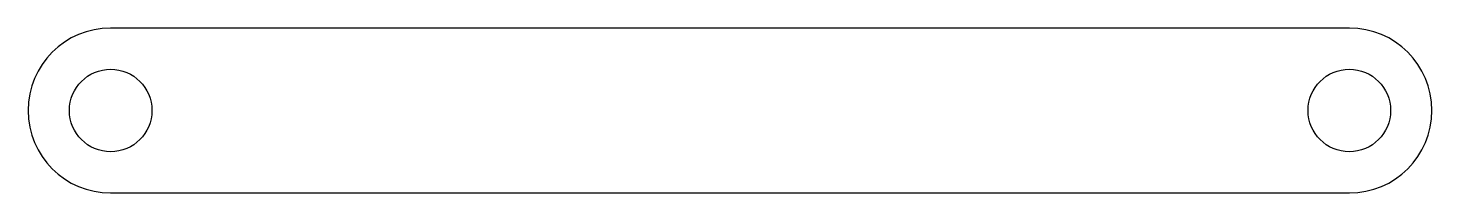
# Model space of a CAD drawing. Header units: millimetres. Extents: x -2 to 32, y -2 to 2.
import ezdxf

# ---------------------------------------------------------------- set-up
doc = ezdxf.new("R2010")
doc.units = ezdxf.units.MM

msp = doc.modelspace()

# ---------------------------------------------------------------- linework, layer by layer
at = {"color": 7, "linetype": 'Continuous', "lineweight": 25}
for p, q in [((30, 2), (0, 2)), ((0, -2), (30, -2))]:
    msp.add_line(p, q, dxfattribs=at)
for centre in [(0, 0), (30, 0)]:
    msp.add_circle(centre, 1, dxfattribs=at)
for centre, start, end in [((0, 0), 90, 270), ((30, 0), 270, 90)]:
    msp.add_arc(centre, 2, start, end, dxfattribs=at)

doc.saveas('drawing.dxf')
